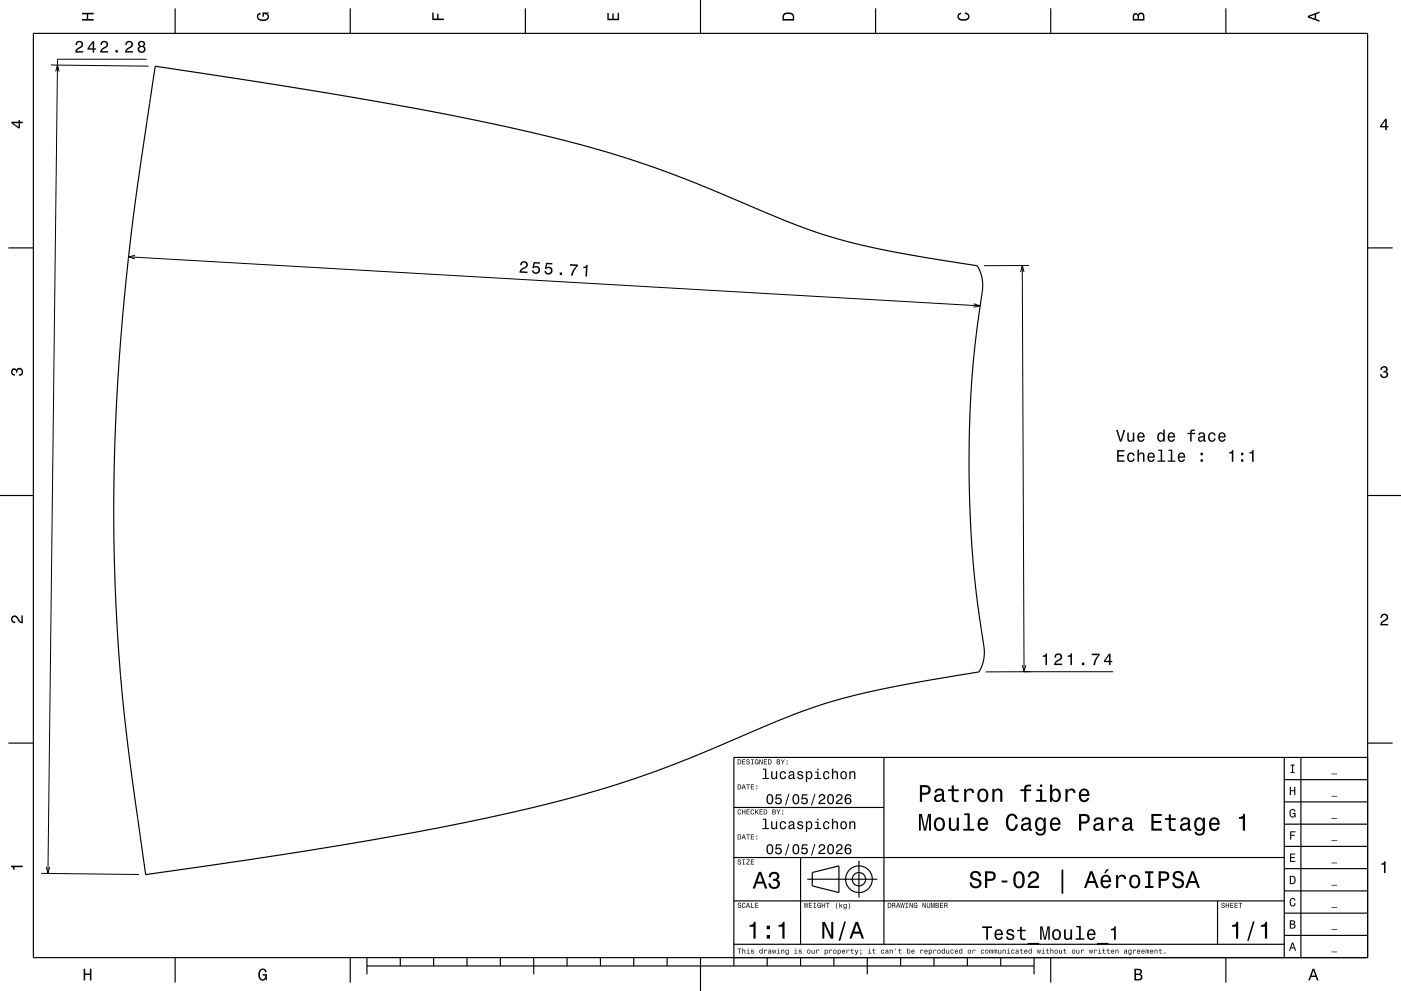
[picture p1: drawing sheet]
<svg xmlns="http://www.w3.org/2000/svg" width="420mm" height="297mm" viewBox="0 0 420 297" stroke-linecap="round" stroke-linejoin="round" font-family="sans-serif">
<g fill="none" stroke="#000" stroke-width=".3">
<path d="M15.2 19.5l29.3 .3M44 17.8h-26.7l-2.9 244M16.7 21.4l.5-1.9 .5 1.9M38.5 77l255.3 14.7M40.5 76.6l-2 .4 1.9 .6M306.5 79.6l.5 121.7h26.7M308.5 79.6h-13.5M291.9 91l1.9 .7-2 .4M307 81.5l-.5-1.9-.5 1.9M307.5 199.4l-.5 1.9-.5-1.9M309 201.3l-13.5 .1M13.9 259.8l.5 2 .5-2"/>
<path d="M12.4 261.7l29.3 .4"/>
</g>
<g fill="none" stroke="#000" stroke-width=".35">
<path d="M10 10h400v277h-400zM52.5 2.5v7.5M105 2.5v7.5M157.5 2.5v7.5M210 0v10M262.5 2.5v7.5M315 2.5v7.5M367.5 2.5v7.5M44.9 31a771.6 771.6 0 0 0-10.8 120.2 657.8 657.8 0 0 0 8.3 101.9l1.2 8.9a1315.8 1315.8 0 0 0 110.5-18.7 331.5 331.5 0 0 0 67.2-22.2 283.1 283.1 0 0 1 22.7-9.1 226.8 226.8 0 0 1 36-8.4l13.5-2.2a14.2 14.2 0 0 0 1.1-10.2l-.1-.2a333.9 333.9 0 0 1-.3-102 12.8 12.8 0 0 0-1.2-9.4 347.1 347.1 0 0 1-40.5-7.6 191.9 191.9 0 0 1-28.4-10.6 342.5 342.5 0 0 0-76.3-24.3 1653.9 1653.9 0 0 0-101.3-17.2l-1.6 11.1M2.5 74.3h7.5M410 74.3h7.5M0 148.5h10"/>
<path d="M410 148.5h10M2.5 222.7h7.5M265 227v56M385 233.7h25M385 227v60M390 227v60M410 222.7h7.5M410 227h-190v62.5M220 257h165M220 242h45M240 257v26M257.5 258v11"/>
<path d="M385 253.7h25M385 247h25M385 240.3h25M220 270h165M242 263.5h21M243.5 261.5l8-2v8l-8-2zM365 270v13M385 273.7h25M385 267h25M385 260.3h25M52.5 287v7.5M105 287v7.5"/>
<path d="M110 289.5h200M110 287v5M120 287v2.5M130 287v2.5M140 287v2.5M150 287v2.5M160 287v5M170 287v2.5M180 287v2.5M190 287v2.5M200 287v2.5M210 287v10"/>
<path d="M220 283h165M230 287v2.5M240 287v2.5M250 287v2.5M260 287v5M270 287v2.5M280 287v2.5M290 287v2.5M300 287v2.5M310 287v5M315 287v7.5M367.5 287v7.5"/>
<path d="M385 280.3h25"/>
<circle cx="257.5" cy="263.5" r="2"/>
<circle cx="257.5" cy="263.5" r="4"/>
</g>
<g fill="#000">
<path d="M22.9 12.6l-.3 .9h.5a.7 .7 0 0 1 .5-.8 .7 .7 0 0 1 .8 .5 .7 .7 0 0 1-.4 .8l-.3 .2a1.63 1.63 0 0 0-1.2 1.6h2.4v-.5h-1.9l.9-.8a1.17 1.17 0 0 0 .9-1.6 1.17 1.17 0 0 0-1.9-.3zM27.8 12.3l-1.6 2.1v.5h1.6v.9h.4v-.9h.5v-.4h-.5v-2.2zM27.8 12.9v1.6h-1.1zM30.4 12.6l-.3 .9h.5a.71 .71 0 0 1 .5-.8 .71 .71 0 0 1 .8 .5 .71 .71 0 0 1-.5 .8l-.3 .2a1.63 1.63 0 0 0-1.1 1.6h2.4v-.5h-1.9l.9-.8a1.17 1.17 0 0 0 .9-1.6 1.17 1.17 0 0 0-1.9-.3zM34.6 15v.8h.7v-.8zM37.9 12.6l-.3 .9h.4a.71 .71 0 0 1 .5-.8 .71 .71 0 0 1 .9 .5 .71 .71 0 0 1-.5 .8l-.3 .2a1.63 1.63 0 0 0-1.1 1.6h2.4v-.5h-1.9l.8-.8a1.17 1.17 0 0 0 1-1.6 1.17 1.17 0 0 0-1.9-.3zM41.7 12.5l-.3 .3a.79 .79 0 0 0 .4 1.1 1.09 1.09 0 0 0-.2 1.6 1.09 1.09 0 0 0 1.7 0 1.09 1.09 0 0 0-.2-1.6 .95 .95 0 0 0 .3-1.4 .95 .95 0 0 0-1.4-.2zM41.7 14.8a.71 .71 0 0 1 1.4 0 .71 .71 0 0 1-1.4 0zM41.8 13.2a.6 .6 0 0 1 1.2 0 .6 .6 0 0 1-1.2 0z" fill-rule="evenodd"/>
<path d="M24.6 3.8h3.5v.5h-1.7v1.4h1.7v.5h-3.5v-.5h1.4v-1.4h-1.4z" fill-rule="evenodd"/>
<path d="M77.3 4.2l.8-.4v.5l-.3 .1a.68 .68 0 0 0-.4 .6 .68 .68 0 0 0 .4 .6 1.68 1.68 0 0 0 2.4-.6 .93 .93 0 0 0-1.1-.8v.8h-.4v-1.3h1.9v.3l-.5 .1 .4 .4a1.19 1.19 0 0 1-.9 1.7 1.9 1.9 0 0 1-2.6-1.3z" fill-rule="evenodd"/>
<path d="M129.6 3.8h.4v1.8h1.1v-1.5h.4v1.5h1.6v.4h-3.5z" fill-rule="evenodd"/>
<path d="M182.1 3.9h.4v1.7h1.1v-1.6h.4v1.6h1.2v-1.8h.4v2.3h-3.5z" fill-rule="evenodd"/>
<path d="M235 4a2.21 2.21 0 0 0-.4 2.2h3.5v-1.2a1.92 1.92 0 0 0-3.1-1zM235.3 4.4l.4-.2a1.45 1.45 0 0 1 2 .8v.7h-2.7l.1-1z" fill-rule="evenodd"/>
<path d="M287.3 4.2l.8-.4v.4l-.3 .1a.66 .66 0 0 0-.4 .6 .66 .66 0 0 0 .4 .6 1.69 1.69 0 0 0 2.5-.5 .9 .9 0 0 0-1-.8v-.5a1.24 1.24 0 0 1 1.4 1.1 1.24 1.24 0 0 1-1.1 1.4 1.93 1.93 0 0 1-2.6-1.2z" fill-rule="evenodd"/>
<path d="M339.8 4.2l-.2 2h3.5v-1.4a.98 .98 0 0 0-.7-1 .98 .98 0 0 0-1.2 .6 .84 .84 0 0 0-1.4-.2zM340.1 4.5l.4-.1 .4 .1 .1 1.2h-1zM341.6 4.4l.4-.2a.58 .58 0 0 1 .7 .7v.8h-1.2z" fill-rule="evenodd"/>
<path d="M392.1 4.7v.6l3.5 1.2v-.4l-1-.4v-1.4l1-.4v-.4zM392.6 5l1.5-.5v1z" fill-rule="evenodd"/>
<path d="M3.4 36.5v.4l2.1 1.6h.5v-1.6h.8v-.4h-.8v-.5h-.4v.5zM4 36.9h1.6v1.1z" fill-rule="evenodd"/>
<path d="M415.3 35.6l-1.6 2.1v.5h1.6v.8h.4v-.8h.5v-.4h-.5v-2.2zM415.3 36.2v1.6h-1.1z" fill-rule="evenodd"/>
<path d="M156.3 78.5l-.4 1h.5a.71 .71 0 0 1 .6-.8 .71 .71 0 0 1 .8 .5 .71 .71 0 0 1-.6 .9l-.3 .1a1.63 1.63 0 0 0-1.2 1.5l2.4 .1v-.4l-1.9-.1 .9-.7a1.17 1.17 0 0 0 1.1-1.7 1.17 1.17 0 0 0-1.9-.4zM160 78.5l-.4 1.9h.4a.8 .8 0 0 1 1.3-.2 .8 .8 0 0 1-.2 1.3 .8 .8 0 0 1-1.2-.5h-.4a1.21 1.21 0 0 0 1.4 1.1 1.21 1.21 0 0 0 .9-1.5 1.21 1.21 0 0 0-1.7-.7l.2-.9h1.5l.1-.4zM163.7 78.7l-.4 1.9h.4a.8 .8 0 0 1 1.3-.2 .8 .8 0 0 1-.1 1.3 .8 .8 0 0 1-1.2-.4l-.5-.1a1.21 1.21 0 0 0 1.4 1.2 1.21 1.21 0 0 0 1-1.6 1.21 1.21 0 0 0-1.8-.7l.2-.9 1.6 .1v-.5zM167.8 81.7v.7h.7v-.7zM170.9 79.2v.4l1.9 .1a5.2 5.2 0 0 0-1.6 2.9h.5a5.3 5.3 0 0 1 1.6-2.9v-.4zM174.9 80l-.1 .3 .8 .1-.1 2.4 .5 .1 .2-3.5-.4-.1a.77 .77 0 0 1-.9 .7z" fill-rule="evenodd"/>
<path d="M3.6 110.6a.86 .86 0 0 1 1.4 .2 1.12 1.12 0 0 1 1.5-.4 1.12 1.12 0 0 1 .3 1.6l-.5 .6-.6 .1v-.5a.72 .72 0 0 0 .9-.6 .72 .72 0 0 0-.8-.8 .72 .72 0 0 0-.6 .9h-.4a.62 .62 0 0 0-.4-.8 .62 .62 0 0 0-.8 .5 .62 .62 0 0 0 .5 .7h.4l-.1 .5a1.17 1.17 0 0 1-1-.7 1.17 1.17 0 0 1 .2-1.3z" fill-rule="evenodd"/>
<path d="M414.1 110a1.01 1.01 0 0 1 1.5-.2 1.01 1.01 0 0 1 0 1.6 1.12 1.12 0 0 1 .4 1.5 1.12 1.12 0 0 1-1.6 .3l-.6-.5-.1-.6h.5a.72 .72 0 0 0 .7 .9 .72 .72 0 0 0 .7-.8 .72 .72 0 0 0-.9-.6v-.4a.62 .62 0 0 0 .8-.4 .62 .62 0 0 0-.5-.8 .62 .62 0 0 0-.7 .5v.4h-.5z" fill-rule="evenodd"/>
<path d="M334.9 134.9v3.5h2.2v-.4h-1.7v-1.2h1.5v-.4h-1.5v-1.1h1.7v-.4zM338.2 136a1.45 1.45 0 0 0-.2 1.6 1.45 1.45 0 0 0 1.5 .8l.5-.5 .1-.5h-.4l-.4 .6a1.02 1.02 0 0 1-1-1 1.02 1.02 0 0 1 1-1l.4 .6h.4a1.09 1.09 0 0 0-.7-1 1.09 1.09 0 0 0-1.2 .4zM341 134.8v3.6h.4v-1.6a.63 .63 0 0 1 .4-.7 .63 .63 0 0 1 .8 .3l.1 2h.4v-1.8a.88 .88 0 0 0-.6-1 .88 .88 0 0 0-1.1 .5v-1.3zM344.3 136a1.46 1.46 0 0 0-.3 1.6 1.46 1.46 0 0 0 1.5 .8l.7-.8h-.5l-.6 .5a.76 .76 0 0 1-.7-.9h1.8a1.17 1.17 0 0 0-.5-1.4 1.17 1.17 0 0 0-1.4 .2zM344.6 136.2l.2-.2a.67 .67 0 0 1 .7 .1 .67 .67 0 0 1 .2 .7h-1.3zM347.3 134.8v.3h.7v2.9h-1v.4h2.3v-.4h-.9v-3.2zM350.3 134.8v.3h.7v2.9h-.9v.4h2.2v-.4h-.9v-3.2zM353.4 136a1.45 1.45 0 0 0-.3 1.6 1.45 1.45 0 0 0 1.5 .8l.7-.8h-.5l-.6 .5a.76 .76 0 0 1-.7-.9h1.8a1.17 1.17 0 0 0-.5-1.4 1.17 1.17 0 0 0-1.4 .2zM353.7 136.2l.2-.2a.67 .67 0 0 1 .7 .1 .67 .67 0 0 1 .3 .7h-1.4zM359.9 137.6v.8h.7v-.8zM359.9 135.7v.7h.7v-.7z" fill-rule="evenodd"/>
<path d="M334.6 128.8l1.1 3.5h.5l1.1-3.5h-.5l-.8 3-.9-3zM338 129.6v1.8a.89 .89 0 0 0 .6 1 .89 .89 0 0 0 1-.5v.4h.5v-2.7h-.5v1.6a.64 .64 0 0 1-.4 .8 .64 .64 0 0 1-.8-.3v-2.1zM341.2 129.9a1.45 1.45 0 0 0-.2 1.7 1.45 1.45 0 0 0 1.4 .8l.7-.8h-.4l-.6 .4a.76 .76 0 0 1-.7-.9h1.8a1.16 1.16 0 0 0-.5-1.3 1.16 1.16 0 0 0-1.5 .1zM341.6 130.1l.2-.1a.67 .67 0 0 1 .7 .1 .67 .67 0 0 1 .2 .6h-1.3zM347.2 129.9a1.49 1.49 0 0 0-.3 1.6 1.49 1.49 0 0 0 1.3 .9l.5-.5v.4h.5v-3.6h-.5v1.4a.89 .89 0 0 0-1.5-.2zM347.5 130.2a.62 .62 0 0 1 .7-.2 .62 .62 0 0 1 .5 .5 .91 .91 0 0 1 0 1.1 .91 .91 0 0 1-.9 .4l-.4-.6zM350.3 129.9a1.45 1.45 0 0 0-.2 1.7 1.45 1.45 0 0 0 1.4 .8l.7-.8h-.4l-.6 .4a.76 .76 0 0 1-.7-.9h1.8a1.16 1.16 0 0 0-.5-1.3 1.16 1.16 0 0 0-1.5 .1zM350.7 130.1l.2-.1a.67 .67 0 0 1 .7 .1 .67 .67 0 0 1 .2 .6h-1.3zM356 129.7v.4h.8v2.2h.4v-2.2h1v-.4h-1l.1-.3 .9-.3v-.4a.96 .96 0 0 0-1 .1 .96 .96 0 0 0-.4 .9zM359.5 129.8l-.3 .6h.4a.55 .55 0 0 1 .7-.5 .55 .55 0 0 1 .4 .8h-.2a.91 .91 0 0 0-1.3 .5 .91 .91 0 0 0 .7 1.2l.9-.4 .1 .3 .6 .1v-.4h-.3v-1.6a1.02 1.02 0 0 0-.7-.9 1.02 1.02 0 0 0-1 .3zM359.7 131.3l1.1-.3a.77 .77 0 0 1-.2 .8 .77 .77 0 0 1-.9 .1zM362.5 129.9a1.45 1.45 0 0 0-.3 1.7 1.45 1.45 0 0 0 1.6 .8l.5-.6 .1-.4h-.4l-.4 .6a1.02 1.02 0 0 1-1-1 1.02 1.02 0 0 1 1-1l.4 .5h.4a1.09 1.09 0 0 0-.7-.9 1.09 1.09 0 0 0-1.2 .3zM365.5 129.9a1.45 1.45 0 0 0-.2 1.7 1.45 1.45 0 0 0 1.4 .8l.7-.8h-.4l-.6 .4a.76 .76 0 0 1-.7-.9h1.8a1.16 1.16 0 0 0-.5-1.3 1.16 1.16 0 0 0-1.5 .1zM365.9 130.1l.2-.1a.67 .67 0 0 1 .7 .1 .67 .67 0 0 1 .2 .6h-1.3z" fill-rule="evenodd"/>
<path d="M368.5 135.5v.4h.8v2.5h.4v-3.5h-.3a.78 .78 0 0 1-.9 .6zM372.1 137.6v.8h.7v-.8zM372.1 135.7v.7h.7v-.7zM374.5 135.5v.4h.9v2.5h.4v-3.5h-.3a.77 .77 0 0 1-1 .6z" fill-rule="evenodd"/>
<path d="M3.6 184.7a1.22 1.22 0 0 1 2 .8l.8 .8v-1.9h.4v2.4a2.76 2.76 0 0 1-2-1.8 .69 .69 0 0 0-1.1 .5 .69 .69 0 0 0 .9 .8v.4a1.19 1.19 0 0 1-1.2-.6 1.19 1.19 0 0 1 .2-1.4z" fill-rule="evenodd"/>
<path d="M312.6 196.5v.3h.8v2.5h.5v-3.5h-.4a.77 .77 0 0 1-.9 .7zM316.4 196.1l-.3 1h.5a.71 .71 0 0 1 .5-.9 .71 .71 0 0 1 .8 .5 .71 .71 0 0 1-.5 .9l-.3 .1a1.63 1.63 0 0 0-1.1 1.6h2.4v-.4h-1.9l.9-.8a1.17 1.17 0 0 0 .9-1.7 1.17 1.17 0 0 0-1.9-.3zM320.1 196.5v.3h.8v2.5h.5v-3.5h-.4a.77 .77 0 0 1-.9 .7zM324.4 198.6v.7h.7v-.7zM327.3 195.9v.5h1.9a5.2 5.2 0 0 0-1.4 2.9h.5a5.3 5.3 0 0 1 1.4-3v-.4zM332.5 195.9l-1.6 2.1v.5h1.6v.8h.4v-.8h.5v-.5h-.5v-2.1zM332.5 196.5v1.5h-1.1z" fill-rule="evenodd"/>
<path d="M414.2 184.2a1.18 1.18 0 0 1 1.9 .3 1.18 1.18 0 0 1-1 1.7l-.8 .8h1.9v.4h-2.4a2.76 2.76 0 0 1 1.8-2 .69 .69 0 0 0-.5-1.1 .69 .69 0 0 0-.8 .9h-.4z" fill-rule="evenodd"/>
<path d="M221.1 227.6v1.5h.5a.77 .77 0 0 0 .6-.8 .77 .77 0 0 0-.6-.7zM221.4 227.8a.58 .58 0 0 1 .6 .5 .58 .58 0 0 1-.6 .6zM222.5 227.6v1.5h.9v-.2h-.7v-.5h.7v-.2h-.7v-.4h.7v-.2zM223.9 227.7a.6 .6 0 0 0 0 .6 .6 .6 0 0 0 .7 .3 .33 .33 0 0 1-.3 .4 .33 .33 0 0 1-.4-.4h-.2a.54 .54 0 0 0 .6 .6 .54 .54 0 0 0 .5-.7 .54 .54 0 0 0-.8-.4 .28 .28 0 0 1 .2-.4 .28 .28 0 0 1 .4 .3h.2l-.1-.2-.2-.2zM225.2 227.6v.2h.3v1.1h-.3v.2h.7v-.2h-.2v-1.1h.2v-.2zM226.4 227.8a.72 .72 0 0 0-.2 .9 .72 .72 0 0 0 1 .3l.2 .1v-.8h-.5v.2h.3l-.2 .4a.52 .52 0 0 1-.6-.6 .52 .52 0 0 1 .7-.4l.3 .1-.3-.4zM227.7 227.6v1.5h.1v-1.2l.6 1.2h.2v-1.5h-.1v1.2l-.6-1.2zM229 227.6v1.5h1v-.2h-.8v-.5h.7v-.2h-.7v-.4h.7v-.2zM230.3 227.6v1.5h.5a.77 .77 0 0 0 .6-.8 .77 .77 0 0 0-.6-.7zM230.5 227.8a.58 .58 0 0 1 .6 .5 .58 .58 0 0 1-.6 .6zM232.9 227.6v1.5h.5a.42 .42 0 0 0 .5-.3 .42 .42 0 0 0-.3-.5l.2-.2-.1-.4zM233.1 227.8h.3a.23 .23 0 0 1 .2 .2 .23 .23 0 0 1-.2 .2h-.3zM233.1 228.4h.3a.26 .26 0 0 1 .3 .2 .26 .26 0 0 1-.3 .3h-.3zM234.1 227.6l.5 .9v.6h.2v-.6l.5-.9h-.3l-.3 .7-.4-.7zM235.8 228.8v.3h.3v-.3zM235.8 227.9v.3h.3v-.3z" fill-rule="evenodd"/>
<path d="M221.1 235.1v1.5h.5a.77 .77 0 0 0 .6-.8 .77 .77 0 0 0-.6-.7zM221.4 235.3a.58 .58 0 0 1 .6 .5 .58 .58 0 0 1-.6 .6zM222.8 235.1l-.5 1.5h.2l.2-.5h.5l.2 .5h.2l-.5-1.5zM223 235.3l.2 .7h-.5zM223.7 235.1v.2h.5v1.3h.2v-1.3h.4v-.2zM225.1 235.1v1.5h1v-.2h-.8v-.5h.7v-.2h-.7v-.4h.7v-.2zM226.7 236.3v.3h.3v-.3zM226.7 235.4v.3h.3v-.3z" fill-rule="evenodd"/>
<path d="M228.8 230.4v.3h.6v2.5h-.8v.3h1.9v-.3h-.8v-2.8zM231.2 231.2v1.5a.76 .76 0 0 0 .5 .8 .76 .76 0 0 0 .9-.4v.4h.4v-2.3h-.4v1.6l-.6 .4-.4-.3v-1.7zM234 231.4a1.24 1.24 0 0 0-.2 1.4 1.24 1.24 0 0 0 1.3 .7l.6-.9h-.4l-.4 .6a.87 .87 0 0 1-.8-.9 .87 .87 0 0 1 .8-.9l.4 .5h.4a.94 .94 0 0 0-.7-.8 .94 .94 0 0 0-1 .3zM236.6 231.3l-.2 .5h.4a.47 .47 0 0 1 .5-.4 .47 .47 0 0 1 .4 .6l-.2 .1a.78 .78 0 0 0-1.1 .4 .78 .78 0 0 0 .6 1l.8-.3 .1 .2 .5 .1v-.3h-.3v-1.4a.87 .87 0 0 0-1.5-.5zM236.8 232.6l.9-.3v.4a.51 .51 0 0 1-.5 .5 .51 .51 0 0 1-.5-.5zM239.3 231.3l-.3 .5 .2 .4 1.2 .4a.52 .52 0 0 1-.5 .7 .52 .52 0 0 1-.6-.5h-.3a.89 .89 0 0 0 1.1 .8 .89 .89 0 0 0 .6-1.3l-1.2-.4a.46 .46 0 0 1 .4-.5 .46 .46 0 0 1 .5 .4h.4a.93 .93 0 0 0-1.5-.5zM241.6 231.2v3.2h.4v-1.3a.79 .79 0 0 0 .8 .5 .79 .79 0 0 0 .7-.8 1.09 1.09 0 0 0-.1-1.2 1.09 1.09 0 0 0-1.2-.4l-.2 .3v-.3zM242.1 231.6a.53 .53 0 0 1 .6-.2 .53 .53 0 0 1 .4 .5v.4a.73 .73 0 0 1-.5 .9 1.01 1.01 0 0 1-.5-1.6zM244.4 231.2v.4h.6v1.6h-.8v.3h2v-.3h-.8v-2zM245 230.4v.4h.4v-.4zM247 231.4a1.24 1.24 0 0 0-.2 1.4 1.24 1.24 0 0 0 1.3 .7l.6-.9h-.4l-.4 .6a.87 .87 0 0 1-.8-.9 .87 .87 0 0 1 .9-.9l.3 .5h.4a.94 .94 0 0 0-.7-.8 .94 .94 0 0 0-1 .3zM249.4 230.4v3.1h.4v-1.7l.6-.4 .4 .4v1.7h.4v-1.5a.76 .76 0 0 0-.5-.9 .76 .76 0 0 0-.9 .4v-1.1zM252.2 231.4a1.24 1.24 0 0 0-.2 1.5 1.24 1.24 0 0 0 1.3 .6 1.25 1.25 0 0 0 .6-1.5 1.25 1.25 0 0 0-1.4-.8zM252.5 231.6a.58 .58 0 0 1 .6-.2 .58 .58 0 0 1 .4 .5v.4a.69 .69 0 0 1-.9 .9l-.3-.5zM254.6 231.2v2.3h.4v-1.7l.6-.4 .4 .4v1.7h.4v-1.5a.76 .76 0 0 0-.5-.9 .76 .76 0 0 0-.9 .4v-.3z" fill-rule="evenodd"/>
<path d="M230 238.4a1.74 1.74 0 0 0 .8 2.7 1.75 1.75 0 0 0 .8-2.7 .96 .96 0 0 0-1.6 0zM230.5 238.4l.3-.1a1.47 1.47 0 0 1 0 2.4l-.5-.3-.1-.4v-1zM232.6 238l-.2 1.6h.4a.68 .68 0 0 1 1-.2 .68 .68 0 0 1-.1 1.1 .68 .68 0 0 1-1-.3h-.4a1.04 1.04 0 0 0 1.3 .9 1.04 1.04 0 0 0 .7-1.4 1.04 1.04 0 0 0-1.5-.5l.1-.8h1.3v-.4zM236.4 237.9l-1.1 3.5h.3l1.1-3.5zM237.8 238.4a1.74 1.74 0 0 0 .8 2.7 1.75 1.75 0 0 0 .8-2.7 .96 .96 0 0 0-1.6 0zM238.3 238.4l.3-.1a1.47 1.47 0 0 1 0 2.4l-.5-.3-.1-.4v-1zM240.4 238l-.2 1.6h.4a.68 .68 0 0 1 1-.2 .68 .68 0 0 1 0 1.1 .68 .68 0 0 1-1.1-.3h-.4a1.04 1.04 0 0 0 1.3 .9 1.04 1.04 0 0 0 .7-1.4 1.04 1.04 0 0 0-1.5-.5l.1-.8h1.4v-.4zM244.2 237.9l-1.1 3.5h.3l1.1-3.5zM245.7 238.2l-.3 .8h.4a.6 .6 0 0 1 .5-.7 .6 .6 0 0 1 .7 .5 .6 .6 0 0 1-.4 .7l-.3 .1a1.4 1.4 0 0 0-1 1.4h2.1v-.4h-1.6l.7-.7a1 1 0 0 0 .8-1.4 1 1 0 0 0-1.6-.3zM248.2 238.4a1.73 1.73 0 0 0 .8 2.7 1.74 1.74 0 0 0 .8-2.7 .95 .95 0 0 0-1.6 0zM248.7 238.4l.3-.1a1.46 1.46 0 0 1 0 2.4l-.5-.3-.1-.4v-1zM250.9 238.2l-.3 .8h.4a.6 .6 0 0 1 .5-.7 .6 .6 0 0 1 .7 .5 .6 .6 0 0 1-.4 .7l-.3 .1a1.4 1.4 0 0 0-.9 1.4h2v-.4h-1.6l.7-.7a1 1 0 0 0 .8-1.4 1 1 0 0 0-1.6-.3zM253.6 238.2a2.05 2.05 0 0 0 .2 2.8 .99 .99 0 0 0 1.3-.3 .99 .99 0 0 0-.2-1.3 .99 .99 0 0 0-1.3 0 .87 .87 0 0 1 .7-1.1l.4 .1 .2 .4h.3a.96 .96 0 0 0-.6-.8 .96 .96 0 0 0-1 .2zM253.6 240.1a.65 .65 0 0 1 1.3 0 .65 .65 0 0 1-1.3 0z" fill-rule="evenodd"/>
<path d="M386.7 235.8h.3v1h1v-1h.3v2.5h-.3v-1.2h-1v1.2h-.3z" fill-rule="evenodd"/>
<path d="M386.9 229.1h1.2v.3h-.4v1.9h.4v.3h-1.2v-.3h.4v-1.9h-.4z" fill-rule="evenodd"/>
<path d="M399.1 238.5h1.8v.2h-1.8z" fill-rule="evenodd"/>
<path d="M399.1 231.9h1.8v.2h-1.8z" fill-rule="evenodd"/>
<path d="M3.3 259.4h3.5v.5h-2.5v.8h-.3a.77 .77 0 0 0-.7-.9z" fill-rule="evenodd"/>
<path d="M221.3 257.7a.6 .6 0 0 0 0 .6 .6 .6 0 0 0 .7 .3 .33 .33 0 0 1-.3 .4 .33 .33 0 0 1-.4-.4h-.2a.54 .54 0 0 0 .6 .6 .54 .54 0 0 0 .5-.7 .54 .54 0 0 0-.8-.4 .28 .28 0 0 1 .2-.4 .28 .28 0 0 1 .4 .3h.1v-.2l-.2-.2zM222.6 257.6v.2h.3v1.1h-.3v.2h.7v-.2h-.2v-1.1h.2v-.2zM223.8 257.6v.2h.8l-.9 1.3h1.1v-.2h-.8l.8-1.3zM225.1 257.6v1.5h1v-.2h-.8v-.5h.7v-.2h-.7v-.4h.7v-.2z" fill-rule="evenodd"/>
<path d="M221.1 250.1v1.5h.5a.77 .77 0 0 0 .6-.8 .77 .77 0 0 0-.6-.7zM221.4 250.3a.58 .58 0 0 1 .6 .5 .58 .58 0 0 1-.6 .6zM222.8 250.1l-.5 1.5h.2l.2-.5h.5l.2 .5h.2l-.5-1.5zM223 250.3l.2 .7h-.5zM223.7 250.1v.2h.5v1.3h.2v-1.3h.4v-.2zM225.1 250.1v1.5h1v-.2h-.8v-.5h.7v-.2h-.7v-.4h.7v-.2zM226.7 251.3v.3h.3v-.3zM226.7 250.4v.3h.3v-.3z" fill-rule="evenodd"/>
<path d="M221.3 242.7a.72 .72 0 0 0-.2 1 .72 .72 0 0 0 .9 .3l.2-.5-.4 .4a.56 .56 0 0 1-.5-.6 .56 .56 0 0 1 .6-.5l.3 .2-.3-.4zM222.5 242.6v1.5h.2v-.7h.6v.7h.1v-1.5h-.1v.6h-.6v-.6zM223.8 242.6v1.5h1v-.2h-.8v-.5h.7v-.2h-.7v-.4h.7v-.2zM225.2 242.7a.72 .72 0 0 0-.2 1 .72 .72 0 0 0 .9 .3l.2-.5-.4 .4a.56 .56 0 0 1-.5-.6 .56 .56 0 0 1 .6-.5l.3 .2-.3-.4zM226.4 242.6v1.5h.2l.2-.7 .5 .7h.2l-.6-.9 .6-.6h-.3l-.6 .7v-.7zM227.7 242.6v1.5h1v-.2h-.8v-.5h.7v-.2h-.7v-.4h.7v-.2zM229 242.6v1.5h.5a.77 .77 0 0 0 .6-.8 .77 .77 0 0 0-.6-.7zM229.2 242.8a.58 .58 0 0 1 .6 .5 .58 .58 0 0 1-.6 .6zM231.6 242.6v1.5h.5a.42 .42 0 0 0 .5-.3 .42 .42 0 0 0-.3-.5l.2-.2-.1-.4zM231.8 242.8h.3a.23 .23 0 0 1 .2 .2 .23 .23 0 0 1-.2 .2h-.3zM231.8 243.4h.3a.26 .26 0 0 1 .3 .2 .26 .26 0 0 1-.3 .3h-.3zM232.8 242.6l.5 .9v.6h.2v-.6l.5-.9h-.3l-.3 .7-.4-.7zM234.5 243.8v.3h.3v-.3zM234.5 242.9v.3h.3v-.3z" fill-rule="evenodd"/>
<path d="M228.8 245.4v.3h.6v2.5h-.8v.3h1.9v-.3h-.8v-2.8zM231.2 246.2v1.5a.76 .76 0 0 0 .5 .8 .76 .76 0 0 0 .9-.4v.4h.4v-2.3h-.4v1.6l-.6 .4-.4-.3v-1.7zM234 246.4a1.24 1.24 0 0 0-.2 1.4 1.24 1.24 0 0 0 1.3 .7l.6-.8h-.4l-.4 .5a.87 .87 0 0 1-.8-.9 .87 .87 0 0 1 .8-.9l.4 .5h.4a.94 .94 0 0 0-.7-.8 .94 .94 0 0 0-1 .3zM236.6 246.3l-.2 .5h.4a.47 .47 0 0 1 .5-.4 .47 .47 0 0 1 .4 .6l-.2 .1a.78 .78 0 0 0-1.1 .4 .78 .78 0 0 0 .6 1l.8-.3 .1 .2 .5 .1v-.3h-.3v-1.4a.87 .87 0 0 0-1.5-.5zM236.8 247.6l.9-.3v.4a.51 .51 0 0 1-.5 .5 .51 .51 0 0 1-.5-.5zM239.3 246.3l-.3 .5 .2 .4 1.2 .4a.52 .52 0 0 1-.5 .7 .52 .52 0 0 1-.6-.5h-.3a.89 .89 0 0 0 1.1 .8 .89 .89 0 0 0 .6-1.3l-1.2-.4a.46 .46 0 0 1 .4-.5 .46 .46 0 0 1 .5 .4h.4a.93 .93 0 0 0-1.5-.5zM241.6 246.2v3.2h.4v-1.3a.79 .79 0 0 0 .8 .5 .79 .79 0 0 0 .7-.8 1.09 1.09 0 0 0-.1-1.2 1.09 1.09 0 0 0-1.2-.4l-.2 .3v-.3zM242.1 246.6a.53 .53 0 0 1 .6-.2 .53 .53 0 0 1 .4 .5v.4a.73 .73 0 0 1-.5 .9 1.01 1.01 0 0 1-.5-1.6zM244.4 246.2v.4h.6v1.6h-.8v.3h2v-.3h-.8v-2zM245 245.4v.4h.4v-.4zM247 246.4a1.24 1.24 0 0 0-.2 1.4 1.24 1.24 0 0 0 1.3 .7l.6-.8h-.4l-.4 .5a.87 .87 0 0 1-.8-.9 .87 .87 0 0 1 .9-.9l.3 .5h.4a.94 .94 0 0 0-.7-.8 .94 .94 0 0 0-1 .3zM249.4 245.4v3.1h.4v-1.7l.6-.4 .4 .4v1.7h.4v-1.5a.76 .76 0 0 0-.5-.9 .76 .76 0 0 0-.9 .4v-1.1zM252.2 246.4a1.24 1.24 0 0 0-.2 1.5 1.24 1.24 0 0 0 1.3 .6 1.25 1.25 0 0 0 .6-1.5 1.25 1.25 0 0 0-1.4-.8zM252.5 246.6a.58 .58 0 0 1 .6-.2 .58 .58 0 0 1 .4 .5v.4a.69 .69 0 0 1-.9 .9l-.3-.5zM254.6 246.2v2.3h.4v-1.7l.6-.4 .4 .4v1.7h.4v-1.5a.76 .76 0 0 0-.5-.9 .76 .76 0 0 0-.9 .4v-.3z" fill-rule="evenodd"/>
<path d="M230 253.4a1.74 1.74 0 0 0 .8 2.7 1.75 1.75 0 0 0 .8-2.7 .96 .96 0 0 0-1.6 0zM230.5 253.4l.3-.1a1.47 1.47 0 0 1 0 2.4l-.5-.3-.1-.4v-1zM232.6 253l-.2 1.6h.4a.68 .68 0 0 1 1-.2 .68 .68 0 0 1-.1 1.1 .68 .68 0 0 1-1-.3h-.4a1.04 1.04 0 0 0 1.3 .9 1.04 1.04 0 0 0 .7-1.4 1.04 1.04 0 0 0-1.5-.5l.1-.8h1.3v-.4zM236.4 252.9l-1.1 3.5h.3l1.1-3.5zM237.8 253.4a1.74 1.74 0 0 0 .8 2.7 1.75 1.75 0 0 0 .8-2.7 .96 .96 0 0 0-1.6 0zM238.3 253.4l.3-.1a1.47 1.47 0 0 1 0 2.4l-.5-.3-.1-.4v-1zM240.4 253l-.2 1.6h.4a.68 .68 0 0 1 1-.2 .68 .68 0 0 1 0 1.1 .68 .68 0 0 1-1.1-.3h-.4a1.04 1.04 0 0 0 1.3 .9 1.04 1.04 0 0 0 .7-1.4 1.04 1.04 0 0 0-1.5-.5l.1-.8h1.4v-.4zM244.2 252.9l-1.1 3.5h.3l1.1-3.5zM245.7 253.2l-.3 .8h.4a.6 .6 0 0 1 .5-.7 .6 .6 0 0 1 .7 .5 .6 .6 0 0 1-.4 .7l-.3 .1a1.4 1.4 0 0 0-1 1.4h2.1v-.4h-1.6l.7-.7a1 1 0 0 0 .8-1.4 1 1 0 0 0-1.6-.3zM248.2 253.4a1.73 1.73 0 0 0 .8 2.7 1.74 1.74 0 0 0 .8-2.7 .95 .95 0 0 0-1.6 0zM248.7 253.4l.3-.1a1.46 1.46 0 0 1 0 2.4l-.5-.3-.1-.4v-1zM250.9 253.2l-.3 .8h.4a.6 .6 0 0 1 .5-.7 .6 .6 0 0 1 .7 .5 .6 .6 0 0 1-.4 .7l-.3 .1a1.4 1.4 0 0 0-.9 1.4h2v-.4h-1.6l.7-.7a1 1 0 0 0 .8-1.4 1 1 0 0 0-1.6-.3zM253.6 253.2a2.05 2.05 0 0 0 .2 2.8 .99 .99 0 0 0 1.3-.3 .99 .99 0 0 0-.2-1.3 .99 .99 0 0 0-1.3 0 .87 .87 0 0 1 .7-1.1l.4 .1 .2 .4h.3a.96 .96 0 0 0-.6-.8 .96 .96 0 0 0-1 .2zM253.6 255.1a.65 .65 0 0 1 1.3 0 .65 .65 0 0 1-1.3 0z" fill-rule="evenodd"/>
<path d="M275.5 243.9v5h.5v-4.5l1 4.5h.6l.9-4.5v4.5h.6v-5h-.9l-.9 4.4-.9-4.4zM280.4 245.5a2.18 2.18 0 0 0 1.2 3.6 2.17 2.17 0 0 0 1.8-1.8 2.17 2.17 0 0 0-1.1-2.2h-1.4zM280.9 245.9a.96 .96 0 0 1 1-.4 .96 .96 0 0 1 .7 .9 1.59 1.59 0 0 1-1 2.1 1.68 1.68 0 0 1-.7-2.6zM284.5 245.1v2.5a1.27 1.27 0 0 0 .8 1.4 1.27 1.27 0 0 0 1.6-.7v.6h.6v-3.8h-.7v2.2a.92 .92 0 0 1-.5 1.1 .92 .92 0 0 1-1.2-.4v-2.9zM289.1 243.8v.5h1v4.1h-1.3v.5h3.2v-.5h-1.3v-4.6zM293.5 245.5a2.2 2.2 0 0 0 1.1 3.6 1.51 1.51 0 0 0 1.6-1.3h-.7l-.3 .5-.5 .2a1.08 1.08 0 0 1-1-1.3h2.5a1.66 1.66 0 0 0-.7-2 1.66 1.66 0 0 0-2 .3zM294 245.8a.94 .94 0 0 1 1.1-.2 .94 .94 0 0 1 .5 1.1h-1.9zM302 244.5a3.6 3.6 0 0 0 .6 4.4 1.81 1.81 0 0 0 2.6-1.8h-.7a1.18 1.18 0 0 1-1.6 1.2 2.98 2.98 0 0 1 0-3.8 1.02 1.02 0 0 1 1.5 .9h.7a1.7 1.7 0 0 0-1.2-1.5 1.7 1.7 0 0 0-1.9 .6zM306.6 245.3l-.4 .9h.6a.79 .79 0 0 1 .9-.8 .79 .79 0 0 1 .6 1.1l-.3 .1a1.44 1.44 0 0 0-1.5 .3 1.44 1.44 0 0 0-.4 1.5 1.34 1.34 0 0 0 2.4 0l.1 .5 .8 .1v-.5l-.3-.1-.1-2.3a1.45 1.45 0 0 0-.9-1.2 1.45 1.45 0 0 0-1.5 .4zM306.8 247.4l1.6-.4a1.1 1.1 0 0 1-.3 1.2 1.1 1.1 0 0 1-1.3 .1zM310.7 245.5a2.24 2.24 0 0 0 1.1 3.6l.6-.2 .5-.6a1.05 1.05 0 0 1-.4 1.5 1.05 1.05 0 0 1-1.5-.5h-.6a1.57 1.57 0 0 0 1.8 1.2 1.57 1.57 0 0 0 1.3-1.7v-3.7h-.6v.6l-.5-.6a1.28 1.28 0 0 0-1.7 .4zM311.2 245.9a.91 .91 0 0 1 1-.4 .91 .91 0 0 1 .6 .9 1.58 1.58 0 0 1-.9 2.1 1.71 1.71 0 0 1-.7-2.6zM315.2 245.5a2.2 2.2 0 0 0 1.1 3.6 1.51 1.51 0 0 0 1.6-1.3h-.7l-.3 .5-.5 .2a1.08 1.08 0 0 1-1-1.3h2.5a1.67 1.67 0 0 0-.7-2 1.67 1.67 0 0 0-2 .3zM315.7 245.8a.94 .94 0 0 1 1.1-.2 .94 .94 0 0 1 .5 1.1h-1.9zM323.5 243.9v5h.6v-2.1a1.91 1.91 0 0 0 2.6-1.4 1.32 1.32 0 0 0-1.5-1.5zM324.1 244.5a1.61 1.61 0 0 1 1.9 .5 .86 .86 0 0 1-.1 .9 .86 .86 0 0 1-.9 .3h-.9zM328.3 245.3l-.4 .9h.6a.79 .79 0 0 1 .9-.8 .79 .79 0 0 1 .5 1.1l-.2 .1a1.44 1.44 0 0 0-1.5 .3 1.44 1.44 0 0 0-.4 1.5 1.34 1.34 0 0 0 2.3 0l.2 .5 .8 .1v-.5l-.4-.1v-2.3a1.45 1.45 0 0 0-2.4-.8zM328.5 247.4l1.6-.4a1.1 1.1 0 0 1-.3 1.2 1.1 1.1 0 0 1-1.3 .1l-.1-.4zM332.4 245.1v3.8h.7v-2.2a.95 .95 0 0 1 .5-1.1 .95 .95 0 0 1 1.2 .3v.4h.6a1.28 1.28 0 0 0-.9-1.3 1.28 1.28 0 0 0-1.5 .7v-.6zM336.9 245.3l-.3 .9h.5a.79 .79 0 0 1 1-.8 .79 .79 0 0 1 .5 1.1l-.3 .1a1.44 1.44 0 0 0-1.5 .3 1.44 1.44 0 0 0-.3 1.5 1.34 1.34 0 0 0 2.3 0l.2 .5 .8 .1v-.5l-.4-.1v-2.3a1.45 1.45 0 0 0-1-1.2 1.45 1.45 0 0 0-1.5 .4zM337.2 247.4l1.5-.4a1.1 1.1 0 0 1-.2 1.2 1.1 1.1 0 0 1-1.3 .1zM345.2 243.9v5h3.1v-.6h-2.5v-1.7h2.3v-.6h-2.3v-1.5h2.5v-.6zM350.4 244.1v1.1h-1.1v.5h1.1v2.6a1.5 1.5 0 0 0 2.1 .7v-.5a.98 .98 0 0 1-1.5-.5v-2.3h1.5v-.5h-1.5v-1.1zM354.3 245.3l-.4 .9h.6a.79 .79 0 0 1 .9-.8 .79 .79 0 0 1 .6 1.1l-.3 .1a1.44 1.44 0 0 0-1.5 .3 1.44 1.44 0 0 0-.4 1.5 1.34 1.34 0 0 0 2.4 0l.1 .5 .8 .1v-.5l-.3-.1-.1-2.3a1.45 1.45 0 0 0-.9-1.2 1.45 1.45 0 0 0-1.5 .4zM354.5 247.4l1.6-.4a1.1 1.1 0 0 1-.3 1.2 1.1 1.1 0 0 1-1.3 .1l-.1-.4zM358.4 245.5a2.24 2.24 0 0 0 1.1 3.6l.6-.2 .5-.6a1.05 1.05 0 0 1-.4 1.5 1.05 1.05 0 0 1-1.5-.5h-.6a1.57 1.57 0 0 0 1.8 1.2 1.57 1.57 0 0 0 1.3-1.7v-3.7h-.6v.6l-.5-.6a1.28 1.28 0 0 0-1.7 .4zM358.9 245.9a.9 .9 0 0 1 1-.4 .9 .9 0 0 1 .6 .9 1.58 1.58 0 0 1-.9 2.1 1.71 1.71 0 0 1-.7-2.6zM362.9 245.5a2.2 2.2 0 0 0 1.1 3.6 1.51 1.51 0 0 0 1.6-1.3h-.7l-.3 .5-.5 .2a1.08 1.08 0 0 1-1-1.3h2.5a1.66 1.66 0 0 0-.7-2 1.66 1.66 0 0 0-2 .3zM363.4 245.8a.94 .94 0 0 1 1.1-.2 .94 .94 0 0 1 .5 1.1h-1.9zM371.4 244.9v.5h1.2v3.5h.6v-5h-.5a1.1 1.1 0 0 1-1.3 1z" fill-rule="evenodd"/>
<path d="M275.8 235.3v5h.6v-2.1a1.91 1.91 0 0 0 2.6-1.5 1.32 1.32 0 0 0-1.5-1.4zM276.4 235.9a1.6 1.6 0 0 1 1.9 .4 .86 .86 0 0 1-.1 1 .86 .86 0 0 1-.9 .3h-.9zM280.5 236.6l-.3 1h.5a.79 .79 0 0 1 1-.8 .79 .79 0 0 1 .5 1.1l-.2 .1a1.43 1.43 0 0 0-1.5 .3 1.43 1.43 0 0 0-.4 1.5 1.33 1.33 0 0 0 2.3 0l.2 .4 .8 .1v-.5h-.4v-2.3a1.45 1.45 0 0 0-1-1.2 1.45 1.45 0 0 0-1.5 .3zM280.8 238.8l1.6-.5a1.1 1.1 0 0 1-.3 1.3 1.1 1.1 0 0 1-1.3 .1l-.2-.5zM285.3 235.4v1.2h-1.1v.5h1.1l.1 2.6a1.49 1.49 0 0 0 2 .7v-.5a.97 .97 0 0 1-1.4-.5v-2.3h1.4v-.5h-1.4v-1.2zM289 236.4v3.9h.7v-2.2a.95 .95 0 0 1 .5-1.1 .95 .95 0 0 1 1.2 .3v.3h.7a1.28 1.28 0 0 0-1-1.3 1.28 1.28 0 0 0-1.5 .8v-.7zM293.4 236.8a2.18 2.18 0 0 0 1.2 3.6 2.12 2.12 0 0 0 1.7-2 2.12 2.12 0 0 0-1.7-2.1l-.7 .1zM293.9 237.2a.96 .96 0 0 1 1-.3 .96 .96 0 0 1 .7 .8 1.59 1.59 0 0 1-1 2.2 1.67 1.67 0 0 1-.7-2.7zM297.5 236.4v3.9h.6v-2.2a.91 .91 0 0 1 .6-1.1 .91 .91 0 0 1 1.1 .5l.1 2.8h.6v-2.5a1.27 1.27 0 0 0-.9-1.4 1.27 1.27 0 0 0-1.5 .6v-.6zM305.9 236.6v.5h1.1v3.2h.7v-3.2h1.4v-.5h-1.4a.72 .72 0 0 1 .9-.9h.5v-.5a1.49 1.49 0 0 0-2.1 1v.4zM310.8 236.6v.5h1v2.7h-1.3v.5h3.2v-.5h-1.3v-3.2zM311.8 235.1v.7h.7v-.7zM314.8 235.1v5.2h.6v-.6a1.32 1.32 0 0 0 1.5 .7 1.32 1.32 0 0 0 1-1.2 2.14 2.14 0 0 0-1.4-2.9l-.6 .2-.5 .5v-1.9zM315.7 237.2a.9 .9 0 0 1 1-.3 .9 .9 0 0 1 .6 .8 1.61 1.61 0 0 1-.9 2.2 1.69 1.69 0 0 1-.7-2.7zM319.4 236.4v3.9h.6v-2.2a.95 .95 0 0 1 .6-1.1 .95 .95 0 0 1 1.1 .3l.1 .3h.6a1.28 1.28 0 0 0-1-1.3 1.28 1.28 0 0 0-1.4 .8v-.7zM323.8 236.8a2.2 2.2 0 0 0 1.2 3.6 1.51 1.51 0 0 0 1.5-1.2h-.6l-.3 .5-.5 .2a1.08 1.08 0 0 1-1-1.4h2.5a1.66 1.66 0 0 0-.7-1.9 1.66 1.66 0 0 0-2.1 .2zM324.3 237.2a.94 .94 0 0 1 1.2-.2 .94 .94 0 0 1 .4 1h-1.8z" fill-rule="evenodd"/>
<path d="M386.7 255.8h1.6v.3h-1.2v.8h1.1v.3h-1.1v.8h1.2v.3h-1.6z" fill-rule="evenodd"/>
<path d="M386.8 249.1h1.6v.3h-1.3v.8h1v.3h-1v1.1h-.3z" fill-rule="evenodd"/>
<path d="M386.8 242.8a.85 .85 0 0 1 1-.4 .85 .85 0 0 1 .6 .8h-.4l-.3-.5a1.04 1.04 0 0 0-.9 1 1.04 1.04 0 0 0 .7 1l.4-.2 .2-.6h-.6v-.3h.9v1.4l-.2-.4-.5 .4a1.2 1.2 0 0 1-1.1-1.8z" fill-rule="evenodd"/>
<path d="M399.1 258.5h1.8v.2h-1.8z" fill-rule="evenodd"/>
<path d="M399.1 251.9h1.8v.2h-1.8z" fill-rule="evenodd"/>
<path d="M399.1 245.2h1.8v.2h-1.8z" fill-rule="evenodd"/>
<path d="M221.3 270.7a.6 .6 0 0 0 0 .6 .6 .6 0 0 0 .7 .3 .33 .33 0 0 1-.3 .4 .33 .33 0 0 1-.4-.4h-.2a.54 .54 0 0 0 .6 .6 .54 .54 0 0 0 .5-.7 .54 .54 0 0 0-.8-.4 .28 .28 0 0 1 .2-.4 .28 .28 0 0 1 .4 .3h.1v-.2l-.2-.2zM222.6 270.7a.72 .72 0 0 0-.2 1 .72 .72 0 0 0 .9 .3l.2-.5-.4 .4a.56 .56 0 0 1-.5-.6 .56 .56 0 0 1 .6-.5l.3 .2-.3-.4zM224.1 270.6l-.5 1.5h.2l.2-.5h.6l.1 .5h.2l-.5-1.5zM224.3 270.8l.2 .7h-.5zM225.1 270.6v1.5h1v-.2h-.8v-1.3zM226.4 270.6v1.5h1v-.2h-.8v-.5h.7v-.2h-.7v-.4h.7v-.2z" fill-rule="evenodd"/>
<path d="M227.5 261.3l-1.9 5h.7l.5-1.5h2l.6 1.5h.6l-1.8-5zM227.8 262l.8 2.2h-1.5zM230.9 261.7l-.4 1.2h.6a.88 .88 0 0 1 .5-1.1 .88 .88 0 0 1 1.1 .4 .88 .88 0 0 1-.3 1.2h-.7v.6a1.03 1.03 0 0 1 1.4 .6 1.03 1.03 0 0 1-.7 1.3 1.03 1.03 0 0 1-1.3-.7l-.1-.5h-.6a1.68 1.68 0 0 0 2.1 1.7 1.68 1.68 0 0 0 .9-2.6l-.4-.2a1.29 1.29 0 0 0 .5-1.6 1.29 1.29 0 0 0-1.5-.7z" fill-rule="evenodd"/>
<path d="M241 270.6l.2 1.5h.2l.2-1.3 .3 1.3h.2l.2-1.5h-.2l-.1 1.3-.3-1.3h-.1l-.3 1.3-.1-1.3zM242.5 270.6v1.5h.9v-.2h-.7v-.5h.7v-.2h-.7v-.4h.7v-.2zM243.9 270.6v.2h.3v1.1h-.3v.2h.7v-.2h-.2v-1.1h.2v-.2zM245.1 270.8a.72 .72 0 0 0-.2 .9 .72 .72 0 0 0 1 .3l.2 .1v-.8h-.6v.2h.4l-.2 .4a.56 .56 0 0 1-.5-.6 .56 .56 0 0 1 .6-.5l.3 .2-.3-.4zM246.4 270.6v1.5h.2v-.7h.6v.7h.2v-1.5h-.2v.6h-.6v-.6zM247.6 270.6v.2h.5v1.3h.2v-1.3h.4v-.2zM250.9 270.5a1.35 1.35 0 0 0 .2 2 1.83 1.83 0 0 1 0-2zM251.6 270.5v1.6h.2l.2-.6 .4 .6h.2l-.4-.8 .4-.4-.8 .5v-.9zM253 271a.55 .55 0 0 0-.2 .8 .55 .55 0 0 0 .8 .1 .4 .4 0 0 1-.2 .5 .4 .4 0 0 1-.5-.2 .47 .47 0 0 0 .5 .3 .47 .47 0 0 0 .4-.5v-1.1l-.2 .2-.3-.2zM253.1 271.2l.1-.1a.39 .39 0 0 1 .4 .4 .39 .39 0 0 1-.5 .3zM254.4 270.5a1.85 1.85 0 0 1 0 2 1.22 1.22 0 0 0 0-2z" fill-rule="evenodd"/>
<path d="M266.1 270.6v1.5h.5a.77 .77 0 0 0 .6-.8 .77 .77 0 0 0-.6-.7zM266.4 270.8a.58 .58 0 0 1 .6 .5 .58 .58 0 0 1-.6 .6zM267.5 270.6v1.5h.2v-.7a.45 .45 0 0 1 .5 .2 .45 .45 0 0 1 0 .5l.3-.1-.3-.7a.42 .42 0 0 0 .2-.4 .42 .42 0 0 0-.4-.3zM267.7 270.8h.2a.26 .26 0 0 1 .3 .2 .26 .26 0 0 1-.3 .3h-.2zM269.1 270.6l-.5 1.5h.2l.2-.5h.6l.1 .5h.2l-.5-1.5zM269.3 270.8l.2 .7h-.5zM269.9 270.6l.2 1.5h.2l.3-1.3 .2 1.3h.2l.2-1.5h-.2l-.1 1.3-.3-1.3h-.1l-.3 1.3-.1-1.3zM271.5 270.6v.2h.3v1.1h-.3v.2h.7v-.2h-.2v-1.1h.2v-.2zM272.7 270.6v1.5h.1v-1.2l.6 1.2h.2v-1.5h-.1v1.2l-.6-1.2zM274 270.8a.72 .72 0 0 0-.1 .9 .72 .72 0 0 0 .9 .3l.2 .1v-.8h-.5v.2h.3l-.2 .4a.52 .52 0 0 1-.6-.6 .52 .52 0 0 1 .7-.4l.3 .1-.3-.4zM276.6 270.6v1.5h.1v-1.2l.6 1.2h.3v-1.5h-.2v1.2l-.6-1.2zM277.8 270.6v.9a.52 .52 0 0 0 .6 .6 .52 .52 0 0 0 .5-.6v-.9h-.2v.9a.33 .33 0 0 1-.3 .4 .33 .33 0 0 1-.4-.4v-.9zM279.1 270.6v1.5h.2v-1.4l.3 1.4h.2l.2-1.4v1.4h.2v-1.5h-.3l-.2 1.3-.3-1.3zM280.5 270.6v1.5h.5a.42 .42 0 0 0 .5-.3 .42 .42 0 0 0-.3-.5l.2-.2-.1-.4zM280.7 270.8h.3a.23 .23 0 0 1 .2 .2 .23 .23 0 0 1-.2 .2h-.3zM280.7 271.4h.3a.26 .26 0 0 1 .3 .2 .26 .26 0 0 1-.3 .3h-.3zM281.8 270.6v1.5h1v-.2h-.8v-.5h.7v-.2h-.7v-.4h.7v-.2zM283.1 270.6v1.5h.2v-.7a.45 .45 0 0 1 .5 .2 .45 .45 0 0 1 .1 .5l.2-.1-.3-.7a.42 .42 0 0 0 .2-.4 .42 .42 0 0 0-.4-.3zM283.3 270.8h.2a.26 .26 0 0 1 .3 .2 .26 .26 0 0 1-.3 .3h-.2z" fill-rule="evenodd"/>
<path d="M291.3 261.4a1.38 1.38 0 0 0-.4 1.5 1.38 1.38 0 0 0 1.3 .9 1.1 1.1 0 0 1 1.3 1.3 1.19 1.19 0 0 1-1.3 .5 1.19 1.19 0 0 1-.9-1.1h-.6a1.73 1.73 0 0 0 2.1 1.8 1.73 1.73 0 0 0 1.1-2.6l-1.8-.6a.83 .83 0 0 1-.5-1.1 .83 .83 0 0 1 1.2-.3l.4 .1 .3 .8h.6a1.67 1.67 0 0 0-1-1.6 1.67 1.67 0 0 0-1.8 .4zM295.3 261.1v5h.7v-2.1a1.91 1.91 0 0 0 2.5-1.4 1.33 1.33 0 0 0-1.5-1.5zM296 261.7a1.6 1.6 0 0 1 1.8 .5 .86 .86 0 0 1-.1 .9 .86 .86 0 0 1-.9 .3h-.8zM300.3 263.9v.6h1.7v-.6zM304.2 261.7a3.8 3.8 0 0 0 .5 4.4 1.62 1.62 0 0 0 2.4-1.3 3.3 3.3 0 0 0-.9-3.6l-.7-.1-.8 .1zM305 261.8h1a3.4 3.4 0 0 1 0 3.7h-1a3.4 3.4 0 0 1 0-3.7zM308.6 261.5l-.4 1.4h.6a1.01 1.01 0 0 1 .8-1.2 1.01 1.01 0 0 1 1.2 .7 1.01 1.01 0 0 1-.7 1.2 2.58 2.58 0 0 0-2 2.5h3.4v-.6h-2.7a3.1 3.1 0 0 1 2.1-1.7 1.62 1.62 0 0 0 .1-2.4 1.62 1.62 0 0 0-2.4 .1zM318.2 260.6v7.2h.6v-7.2zM326.8 261.1l-1.8 5h.6l.6-1.4h2l.5 1.4h.7l-1.9-5zM327.2 261.8l.7 2.2h-1.5zM331.7 260.5l-.7 1.2h.4l1-1.2zM330.3 262.7a2.2 2.2 0 0 0 1.2 3.6 1.51 1.51 0 0 0 1.5-1.3h-.6l-.3 .5-.5 .2a1.08 1.08 0 0 1-1-1.3h2.5a1.67 1.67 0 0 0-.7-2 1.67 1.67 0 0 0-2.1 .3zM330.8 263a.94 .94 0 0 1 1.2-.2 .94 .94 0 0 1 .5 1h-1.9zM334.6 262.3v3.8h.6v-2.2a.95 .95 0 0 1 .5-1.1 .95 .95 0 0 1 1.2 .3l.1 .4h.6a1.28 1.28 0 0 0-1-1.4 1.28 1.28 0 0 0-1.4 .8v-.6zM338.9 262.7a2.18 2.18 0 0 0 1.3 3.6 2.12 2.12 0 0 0 1.7-2.1 2.12 2.12 0 0 0-1.7-2.1l-.7 .2zM339.4 263.1a.96 .96 0 0 1 1-.4 .96 .96 0 0 1 .7 .8 1.59 1.59 0 0 1-.9 2.2 1.67 1.67 0 0 1-.8-2.6zM343.3 261.1v.6h.9v3.8h-.9v.6h2.5v-.6h-1v-3.8h1v-.6zM347.3 261.1v5h.7v-2.1a1.91 1.91 0 0 0 2.6-1.4 1.32 1.32 0 0 0-1.5-1.5zM348 261.7a1.6 1.6 0 0 1 1.8 .5 .86 .86 0 0 1-.1 .9 .86 .86 0 0 1-.9 .3h-.8zM352 261.4a1.38 1.38 0 0 0-.4 1.5 1.38 1.38 0 0 0 1.3 .9 1.1 1.1 0 0 1 1.3 1.3 1.19 1.19 0 0 1-1.3 .5 1.19 1.19 0 0 1-.8-1.1h-.7a1.73 1.73 0 0 0 2.1 1.8 1.73 1.73 0 0 0 1.1-2.6l-1.7-.6a.83 .83 0 0 1-.6-1.1 .83 .83 0 0 1 1.3-.3l.5 .5 .1 .4h.6a1.67 1.67 0 0 0-1-1.6 1.67 1.67 0 0 0-1.8 .4zM357.2 261.1l-1.9 5h.7l.5-1.4h2l.6 1.4h.6l-1.8-5zM357.5 261.8l.8 2.2h-1.5z" fill-rule="evenodd"/>
<path d="M366.3 270.7a.6 .6 0 0 0 0 .6 .6 .6 0 0 0 .7 .3 .33 .33 0 0 1-.3 .4 .33 .33 0 0 1-.4-.4h-.2a.54 .54 0 0 0 .6 .6 .54 .54 0 0 0 .5-.7 .54 .54 0 0 0-.8-.4 .28 .28 0 0 1 .2-.4 .28 .28 0 0 1 .4 .3h.1v-.2l-.2-.2zM367.4 270.6v1.5h.3v-.7h.6v.7h.2v-1.5h-.2v.6h-.6v-.6zM368.8 270.6v1.5h.9v-.2h-.7v-.5h.7v-.2h-.7v-.4h.7v-.2zM370.1 270.6v1.5h1v-.2h-.8v-.5h.7v-.2h-.7v-.4h.7v-.2zM371.3 270.6v.2h.5v1.3h.2v-1.3h.4v-.2z" fill-rule="evenodd"/>
<path d="M386.7 262.5v2.5h.8a1.28 1.28 0 0 0 1-1.3 1.28 1.28 0 0 0-1-1.2zM387 262.8a.96 .96 0 0 1 1.1 .9 .96 .96 0 0 1-1.1 1z" fill-rule="evenodd"/>
<path d="M386.7 275.8v2.5h.9a.7 .7 0 0 0 .8-.5 .7 .7 0 0 0-.5-.8l.4-.6a.62 .62 0 0 0-.7-.6zM387 276.1h.5a.38 .38 0 0 1 .5 .4 .38 .38 0 0 1-.5 .3h-.5zM387 277.1h.5a.44 .44 0 0 1 .6 .5 .44 .44 0 0 1-.5 .4h-.6z" fill-rule="evenodd"/>
<path d="M386.9 269.4a.85 .85 0 0 1 .9-.3 .85 .85 0 0 1 .6 .8h-.4l-.3-.5a1.05 1.05 0 0 0-.8 .9 1.05 1.05 0 0 0 .6 1.1l.4-.2 .2-.5h.3a.89 .89 0 0 1-.7 1 .89 .89 0 0 1-1-.7z" fill-rule="evenodd"/>
<path d="M399.1 278.5h1.8v.2h-1.8z" fill-rule="evenodd"/>
<path d="M399.1 271.9h1.8v.2h-1.8z" fill-rule="evenodd"/>
<path d="M399.1 265.2h1.8v.2h-1.8z" fill-rule="evenodd"/>
<path d="M414.1 258.8a.77 .77 0 0 0 .9-.7h.4v3.5h-.5v-2.5h-.8z" fill-rule="evenodd"/>
<path d="M25.1 290.3h.4v1.5h1.5v-1.5h.4v3.5h-.4v-1.6h-1.5v1.6h-.4z" fill-rule="evenodd"/>
<path d="M77.8 290.7a1.19 1.19 0 0 1 1.3-.4 1.19 1.19 0 0 1 .9 1.1h-.5l-.1-.3a.69 .69 0 0 0-.6-.5 .69 .69 0 0 0-.7 .4 1.69 1.69 0 0 0 .6 2.5 .93 .93 0 0 0 .8-1.1h-.8v-.5h1.3v1.9h-.2l-.1-.4-.4 .4a1.19 1.19 0 0 1-1.8-.9v-1.6z" fill-rule="evenodd"/>
<path d="M221.1 284.3v.2h.5v1.3h.1v-1.3h.5v-.2zM222.5 284.2v1.6h.2v-.7a.27 .27 0 0 1 .2-.3 .27 .27 0 0 1 .3 .3v.7h.2v-.8a.38 .38 0 0 0-.3-.4 .38 .38 0 0 0-.4 .2v-.6zM223.9 284.7l.3 .1v.8l-.4 .2h1l-.4-.2v-.9zM224.2 284.2l.2 .2zM225.2 284.7v.4l.6 .3a.26 .26 0 0 1-.2 .3 .26 .26 0 0 1-.3-.3h-.2a.42 .42 0 0 0 .6 .4 .42 .42 0 0 0 .1-.6l-.5-.3 .2-.2 .5 .2-.1-.2zM227.8 284.7a.54 .54 0 0 0-.2 .8 .54 .54 0 0 0 .8 .1l.2 .2v-1.6h-.2v.6l-.3-.2zM227.9 284.9l.1-.1a.39 .39 0 0 1 .4 .4 .39 .39 0 0 1-.5 .3zM229.1 284.6v1.2h.2v-1l.7 .2a.38 .38 0 0 0-.3-.4 .38 .38 0 0 0-.4 .2zM230.4 284.7l-.1 .3 .6-.2v.3a.44 .44 0 0 0-.5 .1 .44 .44 0 0 0 .1 .6l.8-.2-.2-.9zM230.5 285.4a.25 .25 0 0 1 .5 0 .25 .25 0 0 1-.5 0zM231.4 284.6l.3 1.2h.2l.2-1 .1 1h.2l.3-1.2h-.2l-.2 1-.1-1h-.2l-.2 1-.2-1zM233 284.7l.3 .1v.8l-.4 .2h1l-.4-.2v-.9zM233.3 284.2l.2 .2zM234.2 284.6v1.2h.2v-.7a.27 .27 0 0 1 .2-.3 .27 .27 0 0 1 .3 .3v.7h.2v-.8a.38 .38 0 0 0-.2-.4 .38 .38 0 0 0-.5 .2zM235.6 284.7a.55 .55 0 0 0-.2 .8 .55 .55 0 0 0 .8 .1 .41 .41 0 0 1-.2 .5 .41 .41 0 0 1-.5-.2 .47 .47 0 0 0 .5 .3 .47 .47 0 0 0 .4-.5v-1.1l-.2 .2-.3-.2zM235.7 284.9l.1-.1a.39 .39 0 0 1 .4 .4 .39 .39 0 0 1-.5 .3zM238.2 284.7l.3 .1v.8l-.4 .2h1l-.4-.2v-.9zM238.5 284.2l.2 .2zM239.5 284.7v.4l.6 .3a.26 .26 0 0 1-.2 .3 .26 .26 0 0 1-.3-.3h-.2a.42 .42 0 0 0 .6 .4 .42 .42 0 0 0 .1-.6l-.5-.3 .3-.2 .4 .2-.1-.2zM242 285.2a.57 .57 0 0 0 1.1 0 .57 .57 0 0 0-1.1 0zM242.2 284.9l.1-.1a.4 .4 0 0 1 .5 .4 .4 .4 0 0 1-.6 .3zM243.3 284.6v.8a.38 .38 0 0 0 .3 .4 .38 .38 0 0 0 .4-.2l.2 .2v-1.2h-.2v.9l-.3 .2-.2-.2v-.9zM244.7 284.6v1.2h.2l.1-1 .6 .2a.38 .38 0 0 0-.3-.4 .38 .38 0 0 0-.4 .2zM247.2 284.6v1.6h.2l.1-.5a.53 .53 0 0 0 .7-.5 .53 .53 0 0 0-.8-.4zM247.5 284.9l.1-.1a.39 .39 0 0 1 .4 .4 .39 .39 0 0 1-.5 .3zM248.6 284.6v1.2h.2l.1-1 .6 .2a.38 .38 0 0 0-.3-.4 .38 .38 0 0 0-.4 .2zM249.8 285.2a.57 .57 0 0 0 1.1 0 .57 .57 0 0 0-1.1 0zM250 284.9l.1-.1a.4 .4 0 0 1 .5 .4 .4 .4 0 0 1-.6 .3zM251.1 284.6v1.6h.2l.1-.5a.53 .53 0 0 0 .7-.5 .53 .53 0 0 0-.8-.4zM251.4 284.9l.1-.1a.39 .39 0 0 1 .4 .4 .39 .39 0 0 1-.5 .3zM252.5 284.7a.57 .57 0 0 0-.1 .9 .57 .57 0 0 0 .9 0v-.1l-.5 .1-.2-.3h.8l-.2-.6-.3-.1zM252.7 284.8h.3l.2 .3h-.6zM253.8 284.6v1.2h.2l.1-1 .6 .2a.38 .38 0 0 0-.3-.4 .38 .38 0 0 0-.4 .2zM255.3 284.3v.4l-.3 .1h.3l.1 .9 .5 .1-.4-.4v-.6h.4v-.1h-.4v-.4zM256.2 284.6l.5 1.3-.4 .3h.3l.7-1.6h-.2l-.3 1-.3-1zM257.9 284.6v.3h.3v-.3zM257.9 285.5l.2 .3-.2 .4 .3-.4v-.3zM260.3 284.7l.3 .1v.8l-.4 .2h1l-.4-.2v-.9zM260.6 284.2l.2 .2zM261.8 284.3v.4l-.3 .1h.3l.1 .9 .5 .1-.4-.4v-.6h.4v-.1h-.4v-.4zM264.2 284.7a.57 .57 0 0 0 0 .9 .57 .57 0 0 0 .8 0l-.1-.2a.32 .32 0 0 1-.5 0 .32 .32 0 0 1 0-.4 .32 .32 0 0 1 .5 0h.2l-.3-.4zM265.6 284.7l-.1 .3 .2-.2a.23 .23 0 0 1 .3-.1 .23 .23 0 0 1 .1 .4 .42 .42 0 0 0-.6 .1 .42 .42 0 0 0 .3 .6l.3-.2 .3 .2-.1-.9-.2-.3zM265.6 285.4a.25 .25 0 0 1 .5 0 .25 .25 0 0 1-.5 0zM266.7 284.6v1.2h.2v-.7a.27 .27 0 0 1 .3-.3 .27 .27 0 0 1 .3 .3v.7h.1v-.8a.38 .38 0 0 0-.2-.4 .38 .38 0 0 0-.5 .2zM268.4 284.2l.2 .6zM269.6 284.3v.4l-.3 .1h.3l.1 .9 .5 .1-.4-.4v-.6h.4v-.1h-.4v-.4zM271.9 284.2v1.6l.2-.2a.49 .49 0 0 0 .8-.4 .49 .49 0 0 0-.8-.4v-.6zM272.2 284.9l.1-.1a.39 .39 0 0 1 .4 .4 .39 .39 0 0 1-.5 .3zM273.3 284.7a.57 .57 0 0 0 0 .9 .57 .57 0 0 0 .8 0l.1-.1-.6 .1-.2-.3h.8l-.2-.6-.3-.1zM273.5 284.8h.3l.2 .3h-.6zM275.9 284.6v1.2h.2l.1-1 .6 .2a.38 .38 0 0 0-.3-.4 .38 .38 0 0 0-.4 .2zM277.3 284.7a.57 .57 0 0 0-.1 .9 .57 .57 0 0 0 .8 0l.1-.1-.6 .1-.2-.3h.8l-.1-.6-.4-.1zM277.4 284.8h.3l.2 .3h-.6zM278.4 284.6v1.6h.2l.1-.5a.53 .53 0 0 0 .8-.5 .53 .53 0 0 0-.9-.4zM278.7 284.9l.1-.1a.39 .39 0 0 1 .4 .4 .39 .39 0 0 1-.5 .3zM279.8 284.6v1.2h.2l.1-1 .6 .2a.38 .38 0 0 0-.3-.4 .38 .38 0 0 0-.4 .2zM281 285.2a.57 .57 0 0 0 1.1 0 .57 .57 0 0 0-1.1 0zM281.3 284.9l.1-.1a.4 .4 0 0 1 .4 .4 .4 .4 0 0 1-.5 .3zM282.4 284.7a.54 .54 0 0 0-.1 .8 .54 .54 0 0 0 .8 .1l.2 .2v-1.6h-.2v.6l-.4-.2zM282.6 284.9l.1-.1a.39 .39 0 0 1 .4 .4 .39 .39 0 0 1-.5 .3zM283.7 284.6v.8a.38 .38 0 0 0 .2 .4 .38 .38 0 0 0 .5-.2l.2 .2v-1.2h-.2l-.1 .9-.2 .2-.2-.2-.1-.9zM285.1 284.7a.57 .57 0 0 0-.1 .9 .57 .57 0 0 0 .8 0l-.1-.2a.32 .32 0 0 1-.5 0 .32 .32 0 0 1 0-.4 .32 .32 0 0 1 .5 0h.2l-.3-.4zM286.4 284.7a.57 .57 0 0 0-.1 .9 .57 .57 0 0 0 .8 0l.1-.1-.6 .1-.2-.3h.8l-.1-.6-.4-.1zM286.5 284.8h.3l.2 .3h-.6zM287.6 284.7a.54 .54 0 0 0-.1 .8 .54 .54 0 0 0 .8 .1l.2 .2v-1.6h-.2v.6l-.4-.2zM287.8 284.9l.1-.1a.39 .39 0 0 1 .4 .4 .39 .39 0 0 1-.5 .3zM290.1 285.2a.6 .6 0 0 0 1.2 0 .6 .6 0 0 0-1.2 0zM290.4 284.9a.38 .38 0 0 1 .5 .3 .38 .38 0 0 1-.5 .3zM291.5 284.6v1.2h.2l.1-1 .6 .2a.38 .38 0 0 0-.3-.4 .38 .38 0 0 0-.4 .2zM294.2 284.7a.57 .57 0 0 0-.1 .9 .57 .57 0 0 0 .9 0l-.2-.2a.32 .32 0 0 1-.5 0 .32 .32 0 0 1 0-.4 .32 .32 0 0 1 .5 0h.2l-.3-.4zM295.3 285.2a.6 .6 0 0 0 1.2 0 .6 .6 0 0 0-1.2 0zM295.6 284.9l.1-.1a.4 .4 0 0 1 .4 .4 .4 .4 0 0 1-.5 .3zM296.6 284.6v1.2h.2l.1-1.1 .1 1.1h.2l.2-1.1 .1 1.1h.1v-1.1zM297.9 284.6v1.2h.2l.1-1.1 .1 1.1h.2l.2-1.1 .1 1.1h.1v-1.1zM299.3 284.6v.8a.38 .38 0 0 0 .2 .4 .38 .38 0 0 0 .5-.2l.2 .2v-1.2h-.2v.9l-.3 .2-.2-.2v-.9zM300.6 284.6v1.2h.2v-.7a.27 .27 0 0 1 .2-.3 .27 .27 0 0 1 .3 .3v.7h.2v-.8a.38 .38 0 0 0-.3-.4 .38 .38 0 0 0-.4 .2zM302 284.7l.3 .1v.8l-.4 .2h.9l-.3-.2v-.9zM302.3 284.2l.2 .2zM303.3 284.7a.57 .57 0 0 0-.1 .9 .57 .57 0 0 0 .9 0l-.2-.2a.32 .32 0 0 1-.5 0 .32 .32 0 0 1 0-.4 .32 .32 0 0 1 .5 0h.2l-.3-.4zM304.6 284.7l-.1 .3 .5-.2 .1 .3a.42 .42 0 0 0-.6 .1 .42 .42 0 0 0 .3 .6l.4-.2 .3 .2-.2-.9-.2-.3zM304.6 285.4a.26 .26 0 0 1 .5 0 .26 .26 0 0 1-.5 0zM306 284.3v.4l-.3 .1h.3l.1 .9 .6 .1-.5-.4v-.6h.5v-.1h-.5v-.4zM307.2 284.7a.57 .57 0 0 0-.1 .9 .57 .57 0 0 0 .8 0l.1-.1-.6 .1-.2-.3h.8l-.1-.6-.4-.1zM307.3 284.8h.3l.2 .3h-.6zM308.4 284.7a.54 .54 0 0 0-.1 .8 .54 .54 0 0 0 .8 .1l.2 .2v-1.6h-.2v.6l-.3-.2zM308.6 284.9l.1-.1a.39 .39 0 0 1 .4 .4 .39 .39 0 0 1-.5 .3zM310.8 284.6l.3 1.2h.2l.1-1 .2 1h.2l.3-1.2h-.2l-.2 1-.2-1h-.2l-.1 1-.2-1zM312.4 284.7l.3 .1v.8l-.4 .2h1l-.4-.2v-.9zM312.7 284.2l.2 .2zM313.8 284.3v.4l-.3 .1h.3l.1 .9 .6 .1-.5-.4v-.6h.5v-.1h-.5v-.4zM314.9 284.2v1.6h.2v-.7a.27 .27 0 0 1 .2-.3 .27 .27 0 0 1 .3 .3v.7h.2v-.8a.38 .38 0 0 0-.3-.4 .38 .38 0 0 0-.4 .2v-.6zM316.1 285.2a.6 .6 0 0 0 1.2 0 .6 .6 0 0 0-1.2 0zM316.4 284.9l.1-.1a.4 .4 0 0 1 .4 .4 .4 .4 0 0 1-.5 .3zM317.5 284.6v.8a.38 .38 0 0 0 .2 .4 .38 .38 0 0 0 .5-.2l.2 .2v-1.2h-.2v.9l-.3 .2-.2-.2v-.9zM319 284.3v.4l-.3 .1h.3l.1 .9 .6 .1-.5-.4v-.6h.5v-.1h-.5v-.4zM321.3 285.2a.6 .6 0 0 0 1.2 0 .6 .6 0 0 0-1.2 0zM321.6 284.9a.38 .38 0 0 1 .5 .3 .38 .38 0 0 1-.5 .3zM322.7 284.6v.8a.38 .38 0 0 0 .2 .4 .38 .38 0 0 0 .5-.2l.2 .2v-1.2h-.2v.9l-.3 .2-.2-.2v-.9zM324.1 284.6v1.2h.2v-1l.7 .2a.38 .38 0 0 0-.3-.4 .38 .38 0 0 0-.5 .2zM326.4 284.6l.3 1.2h.2l.1-1 .2 1h.2l.3-1.2h-.2l-.2 1-.2-1h-.2l-.1 1-.2-1zM328 284.6v1.2h.2v-1l.7 .2a.38 .38 0 0 0-.3-.4 .38 .38 0 0 0-.5 .2zM329.3 284.7l.3 .1v.8l-.4 .2h1l-.4-.2v-.9zM329.6 284.2l.2 .2zM330.8 284.3v.4l-.4 .1h.4v.9l.6 .1-.5-.4v-.6h.5v-.1h-.5v-.4zM332.1 284.3v.4l-.4 .1h.4v.9l.6 .1-.5-.4v-.6h.5v-.1h-.5v-.4zM333.2 284.7a.57 .57 0 0 0-.1 .9 .57 .57 0 0 0 .9 0v-.1l-.6 .1-.1-.3h.7l-.1-.6-.3-.1zM333.4 284.8h.3l.1 .3h-.5zM334.4 284.6v1.2h.2v-.7a.27 .27 0 0 1 .2-.3 .27 .27 0 0 1 .3 .3v.7h.2v-.8a.38 .38 0 0 0-.3-.4 .38 .38 0 0 0-.4 .2zM337.1 284.7l-.1 .3 .5-.2 .1 .3a.42 .42 0 0 0-.6 .1 .42 .42 0 0 0 .3 .6l.4-.2 .3 .2-.2-1zM337.2 285.4a.25 .25 0 0 1 .5 0 .25 .25 0 0 1-.5 0zM338.4 284.7a.55 .55 0 0 0-.2 .8 .55 .55 0 0 0 .8 .1 .41 .41 0 0 1-.2 .5 .41 .41 0 0 1-.5-.2 .47 .47 0 0 0 .5 .3 .47 .47 0 0 0 .4-.5v-1.1l-.2 .2-.3-.2zM338.5 284.9l.1-.1a.39 .39 0 0 1 .4 .4 .39 .39 0 0 1-.5 .3zM339.7 284.6v1.2h.2v-1l.7 .2a.38 .38 0 0 0-.3-.4 .38 .38 0 0 0-.4 .2zM341 284.7a.57 .57 0 0 0-.1 .9 .57 .57 0 0 0 .9 0v-.1l-.6 .1-.1-.3h.7l-.1-.6-.3-.1zM341.2 284.8h.3l.1 .3h-.5zM342.3 284.7a.57 .57 0 0 0-.1 .9 .57 .57 0 0 0 .9 0v-.1l-.5 .1-.2-.3h.7l-.1-.6-.3-.1zM342.5 284.8h.3l.1 .3h-.5zM343.4 284.6v1.2h.2l.2-1.1 .1 1.1h.1l.2-1.1 .1 1.1h.2l-.1-1.1zM344.9 284.7a.57 .57 0 0 0-.1 .9 .57 .57 0 0 0 .9 0v-.1l-.5 .1-.2-.3h.7l-.1-.6-.3-.1zM345.1 284.8h.3l.1 .3h-.5zM346.1 284.6v1.2h.2v-.7a.27 .27 0 0 1 .2-.3 .27 .27 0 0 1 .3 .3v.7h.2v-.8a.38 .38 0 0 0-.2-.4 .38 .38 0 0 0-.5 .2zM347.7 284.3v.4l-.4 .1h.4v.9l.6 .1-.4-.4v-.6h.4v-.1h-.4v-.4zM349 285.5v.3h.3v-.3z" fill-rule="evenodd"/>
<path d="M224.7 277.2v.5h1.2v3.6h.6v-5h-.5a1.1 1.1 0 0 1-1.3 .9zM229.8 280.2v1.1h1v-1.1zM229.8 277.4v1.1h1v-1.1zM233.4 277.2v.5h1.1v3.6h.7v-5h-.5a1.1 1.1 0 0 1-1.3 .9z" fill-rule="evenodd"/>
<path d="M246.5 276.3v5h.6v-4.1l1.9 4.1h.8v-5h-.6v4.1l-1.9-4.1zM253.1 276.2l-1.7 5.8h.5l1.7-5.8zM256.5 276.3l-1.9 5h.7l.5-1.5h2l.6 1.5h.6l-1.8-5zM256.8 277l.8 2.2h-1.5z" fill-rule="evenodd"/>
<path d="M294.4 277.6v.5h1.3v3.5h.5v-3.5h1.2v-.5zM298.5 278.9a1.76 1.76 0 0 0 .9 2.8 1.21 1.21 0 0 0 1.2-.9h-.5l-.2 .4-.5 .1a.86 .86 0 0 1-.8-1.1h2.1a1.33 1.33 0 0 0-.6-1.5 1.33 1.33 0 0 0-1.6 .2zM298.9 279.1a.75 .75 0 0 1 .9-.1 .75 .75 0 0 1 .3 .8h-1.5zM302 278.7a.86 .86 0 0 0-.3 1 .86 .86 0 0 0 .9 .5l.9 .3a.69 .69 0 0 1-.6 .9 .69 .69 0 0 1-.8-.7h-.5a1.18 1.18 0 0 0 1.5 1.1 1.18 1.18 0 0 0 .8-1.7l-1.6-.5a.61 .61 0 0 1 .5-.8 .61 .61 0 0 1 .7 .6h.5a1.24 1.24 0 0 0-2-.7zM305.8 277.7v.9h-.9v.5h.9v2a1.2 1.2 0 0 0 1.7 .6v-.4a.78 .78 0 0 1-1.2-.4v-1.8h1.2v-.5h-1.2v-.9zM308.1 282.6v.4h3.4v-.4zM311.8 277.6v4h.5v-3.6l.7 3.6h.5l.8-3.6v3.6h.4v-4h-.7l-.7 3.6-.8-3.6zM315.8 278.9a1.66 1.66 0 0 0-.3 1.9 1.66 1.66 0 0 0 1.8 .8 1.66 1.66 0 0 0 .8-2 1.66 1.66 0 0 0-1.9-1.1zM316.1 279.2a.76 .76 0 0 1 .8-.3 .76 .76 0 0 1 .6 .7 1.06 1.06 0 0 1 0 1.2 1.06 1.06 0 0 1-1.1 .4 1.56 1.56 0 0 1-.3-2zM319 278.5v2.1a1.01 1.01 0 0 0 .7 1.1 1.01 1.01 0 0 0 1.2-.5v.4h.5v-3.1h-.5v1.8a.74 .74 0 0 1-.5 .9 .74 .74 0 0 1-.9-.3v-2.4zM322.7 277.5v.4h.8v3.3h-1.1v.4h2.6v-.4h-1v-3.7zM326.2 278.9a1.76 1.76 0 0 0 .9 2.8 1.21 1.21 0 0 0 1.3-.9h-.5l-.3 .4-.4 .1a.86 .86 0 0 1-.8-1.1h2a1.33 1.33 0 0 0-.5-1.5 1.33 1.33 0 0 0-1.7 .2zM326.6 279.1a.76 .76 0 0 1 .9-.1 .76 .76 0 0 1 .4 .8h-1.5zM328.9 282.6v.4h3.4v-.4zM333 278.4v.4h1v2.8h.5v-4h-.4a.88 .88 0 0 1-1.1 .8z" fill-rule="evenodd"/>
<path d="M340.1 290.3v3.5h1.3a.98 .98 0 0 0 1.1-.7 .98 .98 0 0 0-.6-1.2 .86 .86 0 0 0 .4-1 .86 .86 0 0 0-1-.6zM340.6 290.8h.7a.53 .53 0 0 1 .6 .5 .53 .53 0 0 1-.7 .5h-.6zM340.6 292.2h.7a.61 .61 0 0 1 .7 .6 .61 .61 0 0 1-.7 .6h-.7z" fill-rule="evenodd"/>
<path d="M369.4 277.2v.5h1.1v3.6h.7v-5h-.5a1.1 1.1 0 0 1-1.3 .9zM375.6 276.2l-1.7 5.8h.5l1.7-5.8zM378 277.2v.5h1.2v3.6h.7v-5h-.5a1.1 1.1 0 0 1-1.4 .9z" fill-rule="evenodd"/>
<path d="M387.3 282.5l-.9 2.5h.3l.3-.8h1l.3 .8h.3l-.9-2.5zM387.5 282.8l.4 1.1h-.8z" fill-rule="evenodd"/>
<path d="M393.5 290.3l-1.3 3.5h.5l.3-1h1.4l.4 1h.5l-1.3-3.5zM393.7 290.8l.6 1.6h-1.1z" fill-rule="evenodd"/>
<path d="M399.1 285.2h1.8v.2h-1.8z" fill-rule="evenodd"/>
</g>
</svg>
